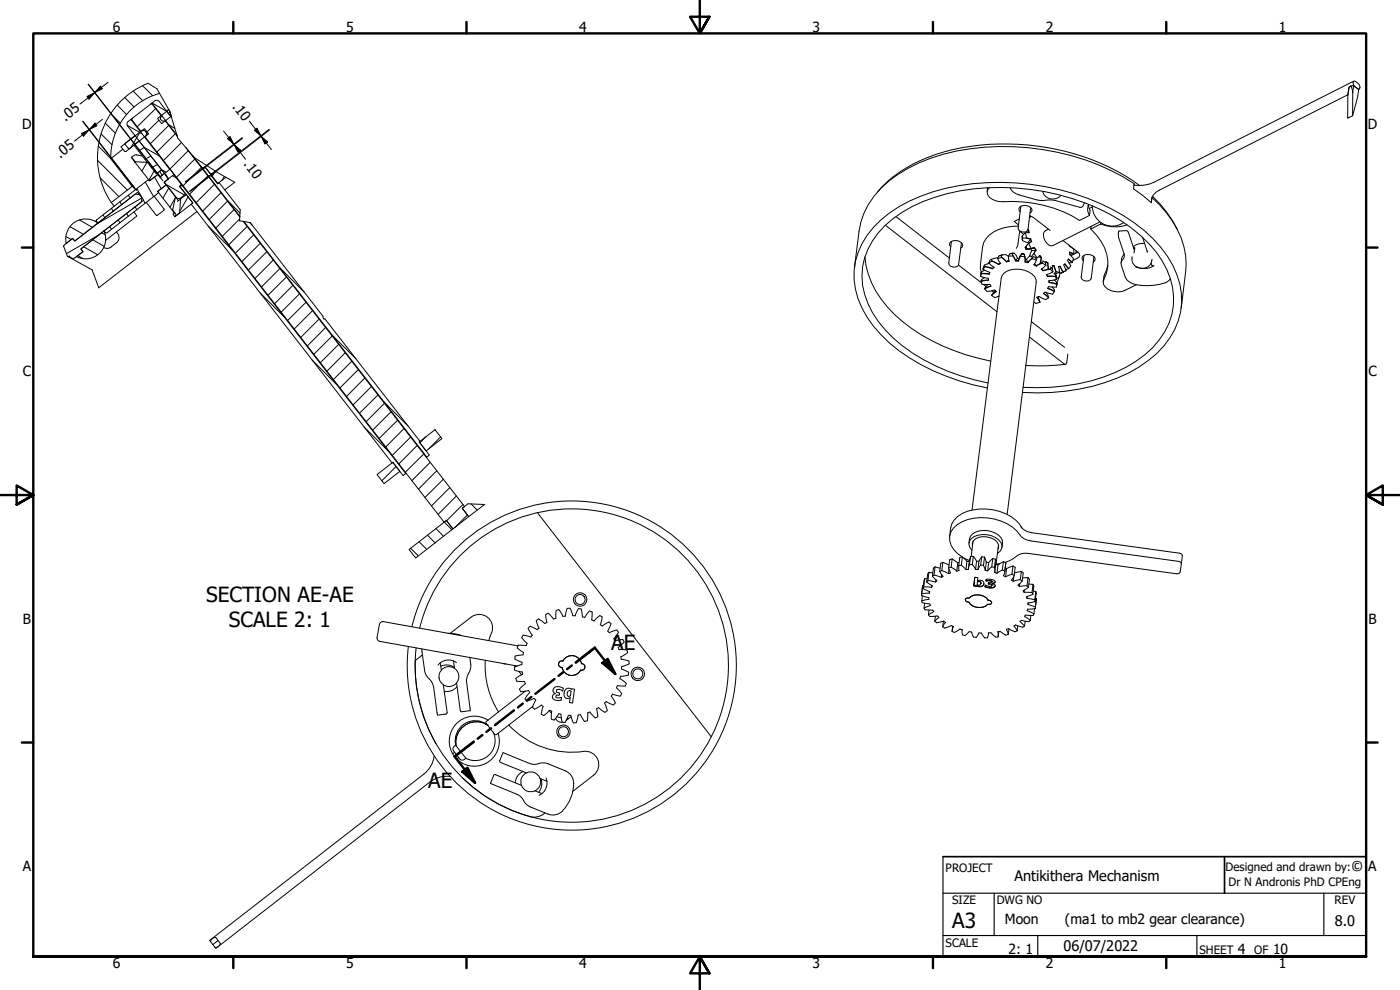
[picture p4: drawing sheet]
<svg xmlns="http://www.w3.org/2000/svg" width="420mm" height="297mm" viewBox="0 0 420 297" stroke-linecap="round" stroke-linejoin="round" font-family="sans-serif">
<defs><g id="words">
<g font-size="6.3">
<text x="61.8" y="180.7">SECTION AE-AE</text>
<text x="68.7" y="188.2">SCALE 2: 1</text>
<text x="183.4" y="194.9">AE</text>
<text x="128.5" y="236.5">AE</text>
<text x="285.8" y="278.5">A3</text>
</g>
<g font-size="4.4">
<text x="405.5" y="261.2">©</text>
<text x="304.5" y="264.3">Antikithera Mechanism</text>
<text x="400.6" y="277.8">8.0</text>
<text x="319.2" y="285.4">06/07/2022</text>
</g>
<g font-size="4.2">
<text x="33.9" y="9.6">6</text>
<text x="103.8" y="9.6">5</text>
<text x="173.9" y="9.6">4</text>
<text x="243.8" y="9.6">3</text>
<text x="313.9" y="9.6">2</text>
<text x="383.8" y="9.6">1</text>
<text x="69.6" y="32" transform="rotate(52 69.6 32)">.10</text>
<text x="6.6" y="38.7">D</text>
<text x="19.7" y="36.5" transform="rotate(-38 19.7 36.5)">.05</text>
<text x="410.5" y="38.7">D</text>
<text x="18" y="47.6" transform="rotate(-38 18 47.6)">.05</text>
<text x="73" y="49.3" transform="rotate(52 73 49.3)">.10</text>
<text x="6.8" y="112.9">C</text>
<text x="410.7" y="112.9">C</text>
<text x="6.9" y="187.2">B</text>
<text x="410.7" y="187.2">B</text>
<text x="6.8" y="261.4">A</text>
<text x="410.6" y="261.4">A</text>
<text x="301.6" y="277.4">Moon</text>
<text x="319.6" y="277.1">(ma1 to mb2 gear clearance)</text>
<text x="302.7" y="286.3">2: 1</text>
<text x="371.5" y="286.2">4</text>
<text x="382.1" y="286.2">10</text>
<text x="33.9" y="290.5">6</text>
<text x="103.8" y="290.5">5</text>
<text x="173.9" y="290.5">4</text>
<text x="243.8" y="290.5">3</text>
<text x="313.9" y="290.5">2</text>
<text x="383.8" y="290.5">1</text>
</g>
<g font-size="3.5">
<text x="283.8" y="261.7">PROJECT</text>
<text x="367.8" y="261.2">Designed and drawn by:</text>
<text x="368.7" y="265.8">Dr N Andronis PhD CPEng</text>
<text x="285.8" y="271.3">SIZE</text>
<text x="299.1" y="271.3">DWG NO</text>
<text x="400.5" y="271.3">REV</text>
<text x="283.8" y="284">SCALE</text>
<text x="360" y="286.2">SHEET</text>
<text x="376.4" y="286.2">OF</text>
</g>
</g></defs>
<!-- layer: Hatch (ANSI) -->
<g fill="none" stroke="#000" stroke-width=".3">
<path d="M31.6 36.9l3.1 3.1M33.2 34.1l2.9 2.9M35.2 31.5l2.8 2.9M37.4 29.3l2.8 2.8M38.2 37.6l4.5 2.6M40 27.3l2.8 2.9M42 39.7l-2.7 4.5M42.8 25.7l3 3M45.6 30.9l4.5 2.6M46.7 32.6l-5.5 5.4M47.7 36.1l-3.6 3.5M48.6 34.5l-.5 .9"/>
<path d="M50.6 37.6l-5.5 5.5M50.7 37.5l1.8 1M51 33.7l-.5 .3M51.4 35h.1M29.3 48.1l8.9 9M29.5 43.8l3.7 3.8M30.1 53.4l5.6 5.6M30.3 40.2l3.4 3.3M38.5 58.6l.5 .9M41.1 56.6l1.6 2.9M42.6 59.4l-13.5 7.8M43.2 44.2l4.6 2.6"/>
<path d="M43.3 44.3l-1.7 1M43.6 54.6l2.5 4.4M44.1 48.7l-1.5 2.6M45.3 46.8l-1.8 1M46.4 53.1l2 3.5M46.4 51l-1.7 3M47.2 49.3l-1.7 1.1M47.9 51.4l.7 1.2M48.4 50.8l1.5 .9M49.4 52.1l1 1.6M49.9 55.4l5.5 3.1M50.6 56.5l-1.7 3"/>
<path d="M51.7 52.7l1.3 .8M52.6 40.2l-5.5 5.4M52.6 59.4l-1.6 2.8M54.5 42.7l-5.4 5.5M56.5 59l-2.6 4.4M56.5 45.2l-5.5 5.5M58.5 47.7l-5.5 5.5M60.4 50.2l-5.5 5.5M62.4 52.8l-5.5 5.5M62.9 51.8l.6 .4M64.3 51.9l-.7 1.1M64.3 55.3l-5.5 5.5"/>
<path d="M66.3 57.9l-5.5 5.4M67.3 52.9l-.6 1.2M19.8 71l1.6 .9M21 68l4 2.3M23.3 76.7l1.6 .9M23.8 66l3.9 2.2M25.1 74l4.2 2.4M27.8 72l3.4 1.9M29.7 70.5l-9.8 5.6M30.5 69.8l1 .6M30.9 64.5l.6 .8M32.9 68l.5 .8"/>
<path d="M33.4 62.5l.6 .9M35.5 66l.5 .9M36 60.5l.5 .9M38 64l.5 .9M40.6 62l.5 .9M43.1 60.1l.5 .9M62.5 67.8l7.3 7.4M68.3 60.4l-5.5 5.5M68.4 60.2l3.6 3.7M70.2 62.9l-5.4 5.5M71.9 65.7l-5.2 5.2M74.2 67.9l-5.5 5.5"/>
<path d="M74.9 66.7l.8 .9M76.1 70.5l-5.4 5.5M78.1 73l-5.5 5.5M80.1 75.6l-5.6 5.4M82 78l-5.5 5.6M78.1 87.9l7.3 7.3M83.9 80.3l7.4 7.4M84 80.6l-5.5 5.5M85.9 83.1l-5.5 5.5M87.9 85.6l-5.5 5.5M89.9 88.2l-5.5 5.5M91.8 90.7l-5.5 5.5"/>
<path d="M93.8 93.2l-5.5 5.5M95.8 95.7l-5.5 5.5M97.7 98.3l-5.5 5.5M93.6 108l7.4 7.3M99.5 100.4l7.4 7.3M99.7 100.8l-5.5 5.5M101.6 103.3l-5.5 5.5M103.6 105.9l-5.5 5.5M105.6 108.4l-5.5 5.5M107.5 110.9l-5.5 5.5M109.5 113.4l-5.5 5.5M111.5 116l-5.5 5.5"/>
<path d="M113.4 118.5l-5.5 5.5M109.2 128l7.4 7.4M115.1 120.5l7.4 7.3M115.4 121l-5.5 5.5M117.3 123.6l-5.5 5.5M118.9 140l-4.3 4.3M119.3 126.1l-5.5 5.5M121.2 128.6l-5.4 5.5M123.2 131.1l-5.5 5.5M125.2 133.7l-5.5 5.5M127.2 136.2l-5.5 5.5M127.8 131l-1.8 1.9"/>
<path d="M129.1 138.7l-5.5 5.5M132.2 131.1l-3.5 3.6M130.9 158.6l2.2 2.3M131.1 141.3l-5.5 5.5M133.1 143.8l-5.5 5.5M133.3 156.7l2.3 2.2M135 146.3l-5.5 5.5M136.9 148.8l-5.4 5.5M138.9 151.4l-4.9 4.8M140.3 154.5l-3.8 3.8M140.6 155h.1M141.4 151.2l1.8 1.9"/>
<path d="M123.2 164.5l2.3 2.3M125.8 162.5l2.3 2.3M128.3 160.6l2.3 2.3"/>
</g>
<!-- layer: Visible (ANSI) -->
<g fill="none" stroke="#000" stroke-width=".3">
<path d="M38.5 36.4l.8-.6 11.6 15-1.5 1.3-11.1-14.3a.99 .99 0 0 1 .2-1.4zM39.7 35.5v.6l2.6 3.3 1-.8 1.3 1.6-1.1 .8 89.8 115.7 .7-.5 1.9 2.5 4.8-3.7-2-2.5 .7-.5-66.4-85.6M42.6 39.2h.1M44.4 25a24 24 0 0 0-11 35.8M45.2 31.3h.5M45.2 31.3l-5.9 4.5M45.6 30.9l-.4 .4M45.7 31.3l2.6 3.4-1 .8 1.2 1.6 1.1-.8 3.6 4.6M47.9 28a20 20 0 0 0-14.7 19.6M48.5 34.6l-.2 .1M49.7 36.2l-.1 .1M50.6 32.9l-2.3 2a.99 .99 0 0 0 .3 1.3 .99 .99 0 0 0 1.3-.1l1.5-1.2"/>
<path d="M50.6 32.8l-.6 .5 1.2 1.6 .2-.1-.2 .1 .3 .3-3.7-4.7a.99 .99 0 0 0-1.4-.2l-.8 .6 7.5 9.6M404.5 28.4l-56.6 28.7a3.9 3.9 0 0 0-2.3 2.8M405.2 25.9l-.5 .5-.2 2.2M405.2 25.9l-.7 2.7M405.3 25.8l-.1 .1M406 27.8l-.1 6.9M406.2 24.4l.3-.1a1.88 1.88 0 0 1 1.6 2.1l-.3 .3a1.82 1.82 0 0 1-1.6-2.3zM406.2 25.7l-.9 .1 .4 .6 .3 1.4M406.2 25.7l1.6 1.2-.3 2.1-1.6 5.7-1.4 .8v-6.9M406.2 25.7l-.2 2.1M406.3 24.3l-60 30.4a10.8 10.8 0 0 1-6 .9M407.9 26.7l-.2 .1"/>
<path d="M36.9 44.8l-3.7 2.8 6.5 8.3-6.3 4.9M37.5 43.2l5.3-4a.94 .94 0 0 1 1 .3 .94 .94 0 0 1 .1 1.1l-4.7 3.8h-.8zM37.5 43.2l-1.2 .9 1 1.2 .6 .1M37.7 42.9l-.2 .2M39.2 44.4l-1.4 1M39.7 55.9l1 1M40.5 48.6l4.1 .1 2.8 3.6-2.5 2zM40.5 40.7l-2.8 2.2M40.6 48.5l-1.1-1.4 1 1.5M42.8 46.8l-2.2-.4-1.1 .7M43.8 40.8h.1M44.5 40.1l-.3 .3"/>
<path d="M46.3 58.9l3 3.9M46.8 52l-6.6-8.5 1.5-1.2 6.8 8.7-1.4 1.1M46.8 52l.3 .1M47.2 51.9l1.3-.9 .9 1.1-1.3 .9zM47.3 57.4l2.6-1.9 2.8 3.6-.9 3.9zM47.4 52.3l-2.5 2-.3-.4-15.5 12M47.4 52.3l.6 .8 1.4-1.1 1.2 1.6-1.4 1.1 .7 .8-2.6 1.9 .3 .4-15.5 12-.4 .1-.5-.6 11.9-9.2-1.8-2.4-11.9 9.2-.5-.6 .2-.4M47.4 52.3l.6 .8M49.2 54.7l.7 .8M49.7 52.4l.3 .4M50.9 50.8l1.3 1.6M52.7 59.1l.9 1.1"/>
<path d="M54.2 59.7l1.7-1.3 2 2.5-3.9 3zM54.2 59.7l-1 .7M54.3 55.5l-.3 .5 1.6 2.1v.3M54.4 55.3l-2.2-2.9-2.9 2.2 3.6 4.6a1 1 0 0 0 1.4 .2l1.2-1M54.4 55.3l-.1 .2M54.4 55.7l-.2 .4M54.5 55.7h.2l67.1 86.4-.8 .6-3.1-4-.2 .2-60.3-77.6 .5-.4-3.7-4.7M54.6 55.3l-.3 .2M54.7 55.5l-.3 .2M55.8 44.3l16.2 20.8M55.8 58.2l-.3 .2M57.8 46.6l2.9 3.7 .3 .1"/>
<path d="M60.7 50.6l.6-.5 .3 .1 1.6 2 .2 .1M60.8 50.7l.7-.4h.2l3.7 4.8 .3-.3 6.4 8.1M61.1 50.5v.3l10.9 14.1M64.6 51.3l-1.3 1.1M64.8 51.5l-1.5 1.1 2 2.5 2.5-1.9M70.4 54.7l-2.9 2.3M296.4 56.3l-.2 1.2M296.9 56.3a1.99 1.99 0 0 0 .8 3.5 9.9 9.9 0 0 0 6.4 .6 38.6 38.6 0 0 1 19.9 5.8l3-1.6 .2-1.5-.6-1.5v.2M303.1 56.3a3.8 3.8 0 0 0 2.8 2.2l6.2 1.6 2.8-.1 1.9 .2 7.3 2 .8-.2 .6-1.2M311.4 57.1v.1M312.9 57.4a3.1 3.1 0 0 0 2.4 2.3 3.1 3.1 0 0 0 3.1-1.1M340.3 55.4l.2 .2"/>
<path d="M342 55.7a70.6 70.6 0 0 0-50.6-11.8 45.9 45.9 0 0 0-26.6 12.1l-1.4 1.6M345.6 59.8v.2M345.9 58.9a35.1 35.1 0 0 1 7.5 10M19.1 73.9l.3-.5 2.4-1.9 .6 .8 18.2-14.1 1.4 .2 .6 .8-.2 1.4-18.1 14.1 .6 .8-2.4 1.8a.99 .99 0 0 1-1.4-.1M19.2 73.7l-.2 .1M20.4 77l.4-.2 .3 .4M21.2 67.7a6 6 0 0 1 8.2-.8l-7 5.4-.6-.8-1.9 1.6-.2-1.7 .3-1.6zM21.5 77.5h-.1M29 66.2l-.4 .2M31.2 69.3l-6.9 5.4 .6 .8-2 1.5a6 6 0 0 0 6.9-.9 6 6 0 0 0 1.4-6.8M31.5 69.7l-.1 .1M31.7 71.9h.3l-.3 .2"/>
<path d="M33.4 74.1l-.9 .4-1.4-.2M33.4 60.8l.9 1M34.9 69.6a2.13 2.13 0 0 1 .1 3.3l-1.6 1.2M40.2 63.6l.9 1.2-9.1 7.1M43.9 60.7l3.1 4 2.2-1.6M49.2 62.8v.2M51.7 63.1l1 1.2M51.8 63l.9 1.2M52.1 63.5l-.1 .8 .4 .7M53.9 63.8l-1.5 1.2 1.6-1.1M59.1 63.5l-29.5 22.8M73.2 66.4l54.9 70.7 .8-.5-3.1-4 .2-.2-28.5-36.7"/>
<path d="M75.1 66.8l21.8 28.1M259.6 77a27.9 27.9 0 0 0 11.3 19.5 60.3 60.3 0 0 0 26.4 11.9M265.7 67.6l33.5 25.9M268.9 65l16 12.4M285.3 74.1l-.3-.5v-.5a2.3 2.3 0 0 1 3.9 .5l-.1 .5-.5 .4M285.5 72.4l-.8 6.5a1.61 1.61 0 0 0 1.4 1.2 1.61 1.61 0 0 0 1.6-.8l.8-6.5M287.7 79.5l6.9 5.4M295.6 80l-.1-.5-.5 1.3M295.6 80l2.3 .5M295.6 80h.1M296.8 78.9l1.5 1.3-.4 .4M296.8 79l-1.3 .5"/>
<path d="M297.6 78.3l2 1.1M297.6 78.3l-.8 .6M297.7 78.3l-.2-.5-.4 .3-.3 .8M297.7 78.3l2 1M297.7 78.3h-.1M299.4 77.6l.9 1.5-.7 .3M299.5 77.3l-2 .5M299.7 79.3l-.1 .1M300.3 79l-.6 .3M300.4 76.6l.4-.1-.4 .1M300.4 76.6l-.5 .1M300.6 77.1l-.2-.5-.6 .2-.4 .8"/>
<path d="M300.6 77.1l1.4 1.4M300.6 77.2l1.4 1.4M300.6 77.2l-1.2 .4M300.6 77.1v.1M300.8 76.5l1-.1 .8 .5M302 78.5v.1M302.6 76.9l.3 1.5-.9 .2M302.7 78l-.7 .5M302.8 78.3l-.8 .2M303.7 76.1l.3-.1-.9 .1M304 76.7l-.3-.6h-.6l-.5 .8M304 76.7l.8 1.5"/>
<path d="M304 76.8l.8 1.5M304 76.8l-1.4 .1M304 76.7v.1M304.4 76l1 1.5M304.4 76l-1.1 .1M304.4 76h-.4M304.8 78.2l.8 .1M304.8 78.2v.1M304.8 78.3h.8M305.6 67.8a12 12 0 0 0-9.6 3.8l-.8 1.2a19 19 0 0 0-.7 8.8M305.9 77.5h-.5l-.6 .7M305.9 65.7l-1.5 .7 1.2 1.1"/>
<path d="M306 69.3l-.5 4.2-.5 1M306.2 63.6l-.4-.5v-.6a2.3 2.3 0 0 1 4 .5l-.2 .5-.5 .4M306.2 76.9l-.6 1.4M306.2 76.9l1.4 .2M306.2 76.8l.4-.6 .7 .1 .3 .6M306.2 76.8l-.5 1.4M306.2 76.8v.1M306.4 61.9l-.8 6.5a1.59 1.59 0 0 0 1.3 1.2 1.59 1.59 0 0 0 1.6-.8l.8-6.5M306.4 69.5l.1 .2zM306.5 69.7l.7 .6M306.6 76.2l.7 .1M306.7 76.1h.5l.3 .6"/>
<path d="M306.7 76.1l-.7 1M306.7 76.1h-.1M306.7 70.9l.2 1.3M306.8 70.8l.2 .6M306.9 72.2l1.6 .6M306.9 71.6v.6M307.6 76.9l.1 1.5M307.6 77.1v1.5l.9 .2M307.6 76.9v.2M307.6 78.5l.9 .3M307.7 69.9l-.9 .9 .2 .6h1M307.7 77.8h.3"/>
<path d="M307.7 69.9l.4 1.5M307.9 74l.3 .6M308 71.4l1.2 .3-.7 1.1M308.1 71.4l1.2 .3M308.1 71.4h-.1M308.1 74.7l-.2 .1M308.3 73.4a1 1 0 0 0-.4 1.4M308.5 68.9l.2 .1 .2 .8-1.2 .1M308.5 69l-.1 .8M308.5 72.8l.2 .3M308.6 73.1l-.7 .9 .3 .6h1.1M308.7 69v.8"/>
<path d="M308.7 73.1l.7 1.4M308.7 73.1h-.1M309 64.8l1.1 .5 5.1 3.9M309 76.7l.1 .2M309 76.7l.5 .2M309.1 76.8l-1.1 1M309.2 64.8l-.1 .5 .1-.5M309.3 71.7l.3 .8-.9 .6M309.3 71.7l.2 .8M309.3 72.6l-.7 .5M309.4 74.7l.3 .5 1.1-.1M309.4 74.5l-.1 .1"/>
<path d="M309.5 77v.1M309.7 75.2l-.7 1.5M309.7 77.6l-1.2 1.2M309.7 77.6l1.3 .4M309.8 77.5l.3-.5 .7 .2 .2 .8M309.8 77.5l-1.3 1.2-.5-.9M309.8 77.5l-.1 .1M309.9 74.5l-.7 .2-1.3 .1M310 76.9l.1 .1M310.2 76.1l-.7 .9 .2 .1M310.3 79.4l.7 .4M310.3 76.1l.9 1.3"/>
<path d="M310.3 76.1h-.1M310.4 74.3l-1.1 .3M310.5 74.3l-1.1 .2M310.5 74.3l.3 .8M310.5 74.3l.4 .7M310.7 77.2h.1M310.8 75.1l-.6 1M310.9 75l-.6 1.1M310.9 75l-.1 .1M311 78l-.7 1.4 .7 .4M311.2 77.4l-.3 .1M311.7 77l.8 .3"/>
<path d="M312 76.7l.5 .6M312.3 78.7l-.3 .4M312.4 78.7l.1 .2M312.4 78.7h-.1M312.5 77.3l-.2 1.4M312.6 77.2l-.2 1.5M312.6 77.2l-.6-.6-.8 .8M312.6 77.2l-.1 .1M312.8 78.9l.4-.5 .5 .4 .2 .8M312.8 78.9l-1.8 .9M312.8 78.9l-1.8 .8-.5-.5M312.8 78.9l1.1 .7"/>
<path d="M312.8 78.9h.1M312.9 78.3l.3 .1M313.8 78.7l.6 .2M313.9 79.6l-1.4 1.2 .6 .4M313.9 78.6l.5 .3M314.4 78.9l.2 1.7M314.5 78.9l.2 1.6M314.5 78.9l-.6-.4-.1 .4M314.5 78.9h-.1M315.8 79.7l.5 .2M316.3 79.9l.6 1.7M316.4 79.8l.6 1.8"/>
<path d="M316.4 79.8l-.6-.2v1.1M316.4 79.8l-.1 .1M317.7 80l.3 1.7M318.1 80l.9 1.6M318.1 80h-.4M318.2 79.9l.9 1.7M318.2 79.9l-.1 .1M318.2 79.9l-.5 .1M319 72.2l4.9 3.9 .2 .5-.3 .5-1.8 1M319.6 79.2l1.1 1.4M320.6 77.8l1.2 1M320.9 73.6l.1 .3 1.2 .8 .1 1.4"/>
<path d="M321 75.7l1.2 .5M321.8 78.8l-1 .1M321.9 78.7l-1.3-1-.2 .5 1 1.6-.6 .8M321.9 78.7l-.1 .1M322.2 76.2h-1.2M322.3 76.1l-1.3-.5v.7l1.2 1.3-.3 1.1M322.3 76.1l-.1 .1M323 75.2l-.1 .8M323.5 75.6l-2.1 1.1M325.1 78.3l-.4-1.1a2.32 2.32 0 0 1 4 .5l-.2 .5-.4 .4M325.3 76.6l-.8 6.5a1.64 1.64 0 0 0 1.4 1.2 1.64 1.64 0 0 0 1.6-.8l.8-6.5M326.7 61.3a3.2 3.2 0 0 0 .3 3.3"/>
<path d="M327.4 68.7a13.2 13.2 0 0 1 4.6 13.4l-.7 1.8a2.16 2.16 0 0 0 1.1 2.8 5.7 5.7 0 0 0 5.3 .4l3.3-1.7M327.8 62.1l-.9 .5M327.8 61.8a6 6 0 0 0 9.4 5M330.1 66.6l-14.1 7.1a2.16 2.16 0 0 1-2.4-1.6 2.1 2.1 0 0 1 1-3.3M330.3 67.2l-2.9 1.5v-.8M330.3 67.2a11.2 11.2 0 0 0 7.9 .3M330.4 66.8l-.1 .4M332.5 79.5l-1.2 3.5-.2 1.5M337.4 76.2a3.4 3.4 0 0 0-.9 2.7M339.8 77a3 3 0 0 0 2.6 3.5 3 3 0 0 0 3.3-2.7M340.1 74v.1M340.3 74.5l.3-.2-.3 1.6"/>
<path d="M340.4 75.1l-2.1-5.8-2.6 .1v1.8l1.7 4.9a2.26 2.26 0 0 1-.8 2.3l-.1 1.3 1.2 3.5a4.2 4.2 0 0 0 3.3 2.2 16.4 16.4 0 0 0 9.4-.9l.8-.9M342.9 71.2l1.4 4.4M343.5 73a4.5 4.5 0 0 0-3.4 1M344.3 75.3l.1 .3M345.5 78.9l.3 .9 .5-.1a5.4 5.4 0 0 1-5.5 .3l.4 .2M256.5 80.1l1.3-10.7a24.2 24.2 0 0 1 11.7-17 56.7 56.7 0 0 1 30.2-8.4 72.3 72.3 0 0 1 40.7 11.1l-.2 1.6 5.3 4.1 .2-1.5a27.5 27.5 0 0 1 10.3 19.8l-1.5 13.3M294.4 82l2.4 .2M294.4 82.1l2.4 .1M294.4 82.1l-.1 .9 2.3 .5 .1 .6-2.3 .3M294.4 84.4l.3 .9h2.4l.3 .6-1.9 .8M294.4 82l-.1 .7M294.4 82v.1"/>
<path d="M294.4 84.3v.1M294.5 81.6l-.1 .4 .1-.4M295 80.8l2.1 .9M295.1 85.3l.9 .7M295.2 83.3l.1 .1M295.4 83.3l-.8 .6-.2 .4M295.5 81.1l-1 .5M295.5 86.7l.7 .7 2.2-.4 .6 .5-1.4 1.2M295.5 86.6v.1M295.6 80l2.3 .6M295.6 80l-.6 .8M296.5 85.4l-1 1.2"/>
<path d="M296.5 85.4h.1M296.7 84l-2.3 .3M296.8 82.2h.1M297 81.7l-.2 .5M297.1 81.7l-.3 .5M297.3 85.8l-1.8 .8M297.6 88.7l1 .6 1.2-.5M297.6 87.2l.6 .5M297.6 88.6v.1M297.9 80.5v.1M298.3 80.2l-.4 .3M298.5 87.2h.1"/>
<path d="M298.5 87.2l-.9 1.4M298.9 87.4l-1.3 1.2M299.7 88.9h.1M309.5 96.5l10 7.7M310.3 90.6l.6 .4 1.2-.3M311.2 89.2l.9 1.4M311.6 89.1l.5 1.5M312.1 90.6v.1M312.8 80.9l-.2-.2 .5 .5M313.2 88l1.5 1.3M314 87.8l.7 1.5M314.1 82.4l.3 .6"/>
<path d="M314.4 83h2.4M314.4 82.8l2.4 .1M314.5 86.4l2 1M314.6 80.6l-.1 .1M314.7 80.5l.1 .2M314.7 80.5l-.1 .1M314.7 89.4l-.9 .5-2-1-.7 .3 1 1.5M314.7 89.3v.1M314.8 84.2v.6M314.8 84.8l2.4 .5M314.9 84.7l2.3 .5M315.2 80.1l.3 .2"/>
<path d="M315.3 80.8l-2.2 .4M315.3 80.8l.6 .8M315.3 80.7l.2-.4 .4 .4v.9M315.3 80.7l-2.2 .4M315.3 80.7v.1M315.8 86.1l.6 .9 .1 .4M315.8 86.1v.1M315.9 81.6l-1.8 .8 .3 .6M316.4 84l.8 .8M316.4 82.1l.5 .4M316.4 87.5l-.5 .8-2.3-.6-.5 .4 1.6 1.3M316.5 87.4l-.1 .1"/>
<path d="M316.8 82.9l.1-.4 .1 1.3M316.8 83l.2 .8M316.8 82.9v.1M316.9 81.6l-.6 .5M317 81.6l1 .1M317 81.6h-.1M317 83.8l-2.2 .4M317.2 85.3l-.2 .8-2.3-.1-.3 .6 2 .9M317.2 85.2v.1M317.2 84.9v.3M317.2 84.9v.7M317.8 81.8l.5 .2"/>
<path d="M318 82.8l-.9 1.9M318 81.7l-1.5 .5M318.1 81.9l-.2 1.1-.8 .6M319.1 81.6h-.1M319.8 81.3l-1.5 .7 .7-.4M320.7 80.6l-.9 .2M320.8 80.6l-1.2-1.4-.4 .3 .8 1.7-.9 .4M320.8 80.6h-.1M296.3 116.4a63.1 63.1 0 0 1-29.4-13.5 29.2 29.2 0 0 1-10.6-18.9 23 23 0 0 1 10.6-20 54.3 54.3 0 0 1 29.3-9.2 72.6 72.6 0 0 1 44.3 12.1 33.7 33.7 0 0 1 13.6 18.3 21.4 21.4 0 0 1-7 20.9 48.6 48.6 0 0 1-27.3 11.3l-4.2 .4h-8.7M296.5 114.9a59.7 59.7 0 0 1-28.4-13.5 26.3 26.3 0 0 1-9.4-18.6 23 23 0 0 1 12-19.1 57 57 0 0 1 34.2-7.3 67.2 67.2 0 0 1 34.6 12 30.3 30.3 0 0 1 12.4 17.9 19.8 19.8 0 0 1-6 18 44.9 44.9 0 0 1-26.2 11.5l-4.1 .4h-8.6M308.9 101.1l10.6 8.2h.3l.3-.4 .4-2.7M319.8 109.3a64.3 64.3 0 0 1-12 .4"/>
<path d="M125.8 132.6l4.8-3.7 2 2.7-4.7 3.7zM128.1 137.1l-.1 .1M113.2 142.4l4.7-3.7 2.1 2.7-4.7 3.7zM121.9 142l-.1 .1M140.5 151.2l-1.8 1.3 2 2.5 4.7-3.6M161.3 153.8l52.1 67.3M291.7 153l8.8-69.5a3.4 3.4 0 0 1 3-2.6 7.2 7.2 0 0 1 7 2.1l.4 .9 .1 .9-8.7 69.5M306.4 158a4.6 4.6 0 0 0 3.3 1.8l44.2 6.2 .5 .1 .4 .6-.3 2.5-.3 2.5-.6 .5h-.5l-44.4-6.1a5 5 0 0 0-4.6 1.5l-2.5 1.1M306.7 158.4a12.4 12.4 0 0 0-10.7-5.7 11.4 11.4 0 0 0-9.6 3.3l-.7 1.1-.7 3.9M122.8 164.9l11.2-8.7 1.9 2.5-11.1 8.7zM276.6 178.1v.6l2.2 .7v.4l-2.2 .5M276.8 178.8l-.2 1.5"/>
<path d="M276.9 175.7l-.3 2.4M276.9 175.7l-.3 2.6M277 176.6l2 .9-.1 .5M277.1 175.6l-.2 .1M277.2 176.1l2.4 .1M277.2 176.1l-.2 .5M277.5 173.6h.7M277.5 173.6l-.3 2.5M277.5 173.6l-.5 3M278.1 174.7l1.7 1.1-.2 .4M278.5 174.2l2.3 .4M278.5 174.2l-.4 .5"/>
<path d="M278.8 171.7l1.2 .2M278.8 171.7l-.3 2.5M278.8 171.7l-.4 .5-.3 2.5M278.9 178l-2.3 .1M279 177.5l-.1 .5M279.7 175.7l-.1 .5M279.8 172.9l1.4 1.3-.4 .4M280.3 172.5l2.2 .7M280.3 172.5l-.5 .4M280.6 170.1l1.6 .4M280.6 170.1l-.3 2.4M280.6 170.1l-.5 .4-.3 2.4"/>
<path d="M280.9 174l-.1 .6M282 171.5l1 1.4-.5 .3M282.6 172.5l-.1 .7M282.7 171.2l1.9 .9M282.7 171.2l-.7 .3M283 168.7l1.8 .9M283 168.7l-.3 2.5M283 168.7l-.7 .3-.3 2.5M284.7 170.4l.5 1.5-.6 .2M284.8 170.9l-.2 1.2M285.5 170.2l1.6 1.2M285.5 170.2l-.8 .2"/>
<path d="M285.8 167.7l1.6 1.2M285.8 167.7l-.3 2.5M285.8 167.7l-.8 .2-.3 2.5M287.4 168.9l-.3 2.5M287.7 169.7l.1 1.5-.7 .2M287.8 168.8l-.4 .1M288.5 169.6l1.4 1.3M288.5 169.6l-.8 .1M288.8 167.1a6.9 6.9 0 0 1-3.8-6.2 7.8 7.8 0 0 1 7.3-5.4 14.6 14.6 0 0 1 14.3 5.6l.7 .6 2 .6 44.4 6.1 .4 .2 .4 .6M288.8 167.1l1.4 1.3M288.8 167.1l-.3 2.5M288.8 167.1l-.8 .1-.3 2.5"/>
<path d="M289 167.2l1.9 1M289.9 179.6l1-.2a3.8 3.8 0 0 1 5.6 .7l1 .4 .1 .3-.2 .4-1 .1a3.8 3.8 0 0 1-5.6-.6l-1-.4-.1-.4zM290.2 168.4l-.3 2.5M290.8 163a3.7 3.7 0 0 1 4.2-3.8 5.8 5.8 0 0 1 5.8 2.9l-.1 2.1M290.9 168.4h-.7M291 169.4l-.4 1.4-.7 .1M291 169.4h.8M291.3 166.9l-.4 1.2-.3 2.5M291.3 166.9l-.3 2.5M291.3 166.9h.8M291.7 165.1a2.37 2.37 0 0 1 .6-4.1 6.7 6.7 0 0 1 8.1 1.8 2.33 2.33 0 0 1-1.1 3.3M291.8 169.4l1 1.4"/>
<path d="M291.8 163.8a2.16 2.16 0 0 1 1.9-2.6 5.2 5.2 0 0 1 5.9 2l.1 .8-.2 .7M292 162.4l-.5 4.5M292.1 166.9l1 1.5M292.1 166.9l-.3 2.5M292.3 175.7l.9 .2-.9-.1M292.5 173.2l-.2 2.6 .2-2.6 1 .1-.1 .9a1.21 1.21 0 0 1 1.9 1M292.8 170.8l.7 .1M293.1 168.4h.7M293.1 168.4l-.3 2.4M293.2 175.8v.1M293.3 174.6h.8l.2 .5M293.8 168.4l-.3 2.5"/>
<path d="M294.3 169.5l-.8 1.4M294.3 169.5l.8 .1M294.3 174.9l-.2-.5h-.7l-.2 1.1 .7 .1 .4-.5M294.3 174.9h.1M294.3 174.9v.2M294.6 167.1l-.8 1.3M294.6 167.1l-.3 2.4M294.6 167.1l.9 .1M295.1 169.6l.6 1.5M295.3 175.2a1.33 1.33 0 0 1-2.1 .6M295.3 175.2a1.46 1.46 0 0 1-2.1 .5M295.5 167.2l.5 1.4"/>
<path d="M295.5 167.2l-.4 2.4M295.7 175.6v.5v-.5l1.1 .3h.6l.2-.2M295.7 171.1l.7 .2M296 174.2v.2M296 173.8h1.3a1.24 1.24 0 0 1 1.4 .8M296 173.8v.6zM296 168.6l.7 .2M296 168.6l-.3 2.5M296 174.4l1.1-.1 .5 .3M296 174.2l1.1-.1 .6 .3M296.6 175.2l.8 .2 .2 .3M296.6 175.1l.8 .1 .3 .3"/>
<path d="M296.7 168.8l-.3 2.5M297.6 170.1l-1.2 1.2M297.6 174.6l-.2 .2h-.7l-.1 .4 .1-.4M297.6 170.1l.8 .2M297.7 174.4h.1M297.7 175.5h.1M297.7 174.4l-.1 .2M297.7 175.5l-.1 .2M297.9 167.6l-1.2 1.2M297.9 167.6l-.3 2.5M297.9 167.6l.8 .2M298.4 170.3l.1 1.5"/>
<path d="M298.5 171.8l.7 .2M298.7 174.6l-.8 .3 .8 .9M298.7 174.6l-.3 .3-.5 .2M298.7 175.8a2.2 2.2 0 0 1-3 .3M298.7 175.8a2.4 2.4 0 0 1-3 .2M298.7 167.8l.2 .8-.4 3.1M298.7 167.8l-.3 2.5M298.8 169.3l.7 .2M299.5 169.5l-.3 2.5M299.7 163.4l-.8 5.9M300.1 169.1l-1.2 .2M300.8 171l.8 .3-.4 1.4 .6 .3"/>
<path d="M300.8 171l-1.6 1M301.1 168.6l-1.6 .9M301.1 168.6l-.3 2.4M301.1 168.6l.8 .3M301.7 170.4l.4 .2M301.9 168.9l-.1 .1M301.9 168.9l-.4 2.6M302.1 170.6l-.3 2.4M303.7 172.3l-1.9 .7M303.7 172.3l.7 .4M304 169.8l-1.9 .8M304 169.8l.7 .4-.3 2.5"/>
<path d="M304 169.8l-.3 2.5M304.2 173l-.1 1.4M304.4 172.7l-.9 1.3 .6 .4M306 175.1l-.1 .9M306.2 173.9l-2.1 .5M306.2 173.9l.5 .5M306.5 171.4l-2 .5M306.5 171.4l.6 .5-.4 2.5M306.5 171.4l-.3 2.5M306.7 174.4l-1.2 1.1 .4 .5M307.3 177.7l2.4 .1M307.4 177.1l-.1 .6"/>
<path d="M308.2 179.5l2.4 .4M308.2 175.8l-2.3 .2M308.2 175.8l.5 .5M308.3 179l-.1 .5M308.5 173.3l-1.6 .1M308.5 173.3l.4 .5-.2 2.5M308.5 173.3l-.3 2.5M308.7 176.3l-1.7 .9 .3 .5M308.8 175.2l1.2 .1M309.7 177.8l.3 .5M310 178.3l-1.9 .8 .1 .4M310 175.3l.3 .6-.3 2.4"/>
<path d="M310 175.3l-.3 2.5M310.1 177.3l.8 .2M310.6 179.9v.6M310.8 179.5l.3 .1M310.9 177.5l.1 .5-.4 2.5M310.9 177.5l-.3 2.4M311.1 179.6l-.4 2.9M311.1 179.6l-.1 .5M113.2 191.3l.7-4a.99 .99 0 0 1 1.1-.8l40.4 7.3M113.2 191.3a.99 .99 0 0 0 .8 1.1l41.3 7.4M123.6 188a49.4 49.4 0 0 1 80.6-25.4 49.4 49.4 0 0 1-14.9 83.2 49.4 49.4 0 0 1-66.7-51.9M124.6 198.2a47.2 47.2 0 0 0 6.2 24.9"/>
<path d="M125.9 188.5a47 47 0 0 1 76.8-24.1 47 47 0 0 1-14.2 79.2 47 47 0 0 1-63.6-49.2M126.6 194.7l.8 6.5a5.4 5.4 0 0 0 2 3.2l.7 1.7 1.2 8.5 2.5-.4 .4-.2-1.1-8.5M126.8 196.5l-2.2 1.7M132.1 198.9l.4 2.2M132.3 199.9l1.8-.4 1.2 .2 1.1 .5M134.5 190l3 .4M136.1 198.3l.3 2.2M137 198.8a4 4 0 0 0-5.6 .8M137.5 190.4l.9 .3M141 197.3l.3 1.9M141.3 199.2a5.6 5.6 0 0 1-1.1 3.7l-.2 1.9 1.2 8.4-2.6 .4-.4-.2-1.2-8.5M145.6 198.1a26 26 0 0 0 4 15.5"/>
<path d="M147.5 189.8l-.8 2.4M147.5 189.9a4 4 0 0 0-1.3-4.7 4 4 0 0 0-4.8 0l-6.3 4.8M151 199.1l.8 .1M154.4 199.7l.2 .4M154.6 196.8l-.1 .9 2.1 1v.7M156.6 199.4l-2.2 .8v.8M157.2 195.8l-.2 .7-2.4 .4M158.2 193l-.3 .7-1.9-.1a.76 .76 0 0 0-.8 .8l1.9 1.4M158.5 188.6l1.2 2-.4 .5-1.8-.5a.78 .78 0 0 0-.9 .7l1.6 1.7M159.1 187.9l2.1 1 .6-.5M159.1 187.9l-.6 .6M160.9 186.2l.9 2.2"/>
<path d="M160.9 186.2a.88 .88 0 0 1 1.5 0l1.1 .9M164.2 186.7l-.7 .4M166.8 185.5l-.7 .3-1.2-1.5a.78 .78 0 0 0-1.1 .1l.3 2.3M168.9 198.3a.99 .99 0 0 0-1.3 .8 .99 .99 0 0 0 1 1.2M169.7 184.9l-.7 .1-1-1.7a.8 .8 0 0 0-1.1-.2l-.1 2.4M171.1 182.5a.92 .92 0 0 0-1.2 1l-.2 1.4M171.1 182.5l.8 2.2 .7 .1M174.4 182.8l.4 2.3 .7 .1 1.1-1.5a.82 .82 0 0 1 1.1-.1M174.5 182.7a.93 .93 0 0 0-1.4 .8l-.5 1.3M177.7 183.6l-.1 2.4 .7 .3 1.7-1.6M180 184.7l.7 .4M180.7 185.1l-.5 2.3 .5 .5"/>
<path d="M182.4 189.3l.5 .6M182.7 186.6l-2 1.3M182.8 186.6a.9 .9 0 0 1 .2 1.5l-.6 1.3M185.1 189l-2.3 .8M185.1 189a.91 .91 0 0 1 0 1.5l-.9 1.1 .4 .7 2.3-.4M186.3 197.1l.1 .7 1.9 .4a.74 .74 0 0 1 .5 1l-2.3 .8M186.6 200l-.1 .7 1.8 .8a.74 .74 0 0 1 .2 1.1l-2.3 .3M186.9 191.9a.92 .92 0 0 1-.3 1.5l-1.1 .8 .3 .7 2.3 .1M188.2 195l.2 .8M188.3 195.9l-2 1.2M276.6 180.3l.1 .5 2.4 .4 .1 .5-1.9 .7M277.3 182.4l.3 .6 2.4 .1 .2 .4-1.6 1"/>
<path d="M277.5 181l-.2 1.4M278.6 184.5l.5 .5 2.2-.2 .5 .4-1.3 1.2M278.8 183l-.2 1.5M280.5 186.4l.6 .4 2.1-.4 .6 .3-.9 1.4M280.7 184.9l-.2 1.5M282.9 188.1l.7 .4 1.9-.8 .6 .3-.4 1.5 .8 .3 1.6-1 .7 .2M283.1 186.4l-.2 1.7M285.9 187.9l-.1 1.4M288.8 189v1.5l.8 .2 1.3-1.2 .7 .1 .5 1.5 .9 .1 .8-1.3h.7l1 1.5h.8l.4-1.5h.7l1.4 1.3 .8-.1M288.8 189h.1M296.5 180.1h.1M296.7 189.9v.2"/>
<path d="M299.8 189.5l-.2 1.6M302.6 190.4l-.8 .2-1.7-1.2-.6 .2 .1 1.5M302.8 188.7l-.2 1.7M305.3 189.3l-.7 .3-2-1-.6 .2 .6 1.6M305.4 187.8l-.1 1.5M307.5 187.8l-.5 .4-2.2-.7-.5 .3 1 1.5M307.7 186.4l-.2 1.4M308.5 181.4l2.2 .7v.5l-2.3 .2-.1 .4 2 1M308.6 180.9l-.1 .5M309.2 186.1l-.4 .4-2.3-.4-.4 .4 1.4 1.3M309.4 184.7l-.2 1.4M310.3 184.2l-.3 .5-2.3-.1-.2 .3 1.7 1.2"/>
<path d="M310.5 182.7l-.2 1.5M310.6 180.5l-2.1 .4v.5M137.2 206l-1.5 1.1-1.2 .4-1.2-.1M146.3 217.5a6 6 0 0 0-6.9-.3 6 6 0 0 0-2.6 6.4M146.3 217.6h.1M146.3 217.6a6.1 6.1 0 0 0-6.7 0 6.1 6.1 0 0 0-2.7 6.1M146.3 217.6a6.2 6.2 0 0 0-6.7 0 6.2 6.2 0 0 0-2.7 6.2M146.4 216.1a7.5 7.5 0 0 0-11.3 4.3 7.5 7.5 0 0 0 7.4 9.5 7.5 7.5 0 0 0 7-9.9M148.1 219.8a6 6 0 0 1-1.4 6.8 6 6 0 0 1-6.9 .9M149.6 213.6l-3.8 3 .1 .4 2.6 3.3M152.7 217.5a26.2 26.2 0 0 0 23.1 7.9 4 4 0 0 1 3.7 2.8 4 4 0 0 1-1.3 4.4l-6.3 4.8M154.5 201.1l2.3 .5 .1 .7"/>
<path d="M154.8 203.5l.2 .9 2.4 .1 .3 .6-1.5 1.3a.78 .78 0 0 0 .1 1.1l2.3-.3 .4 .6-1.5 1.9 .6 .6 2.2-.8 .5 .6-1 2.1M155.7 201.5l.8 1M156.8 202.3l-2 1.2M157.6 207.4l-8 6.2M159.9 211.9l-10.9 8.5-.5-.1M162.5 211.5l.5 .5-.6 2.3 .8 .4 1.7-1.6 .7 .3-.1 2.4M162.5 211.6l-2.1 1.2-.6-.6M164.8 213.2l.7 .9M166.5 206.2a2.75 2.75 0 0 1 2.5 .3l-.2 .8a1.13 1.13 0 0 0-1.8 0l.2 .5 .7 .1v.7h-.8l-.3 .6a1.55 1.55 0 0 0 1.7 0l-.1 .9a1.79 1.79 0 0 1-2.6-1.2l.3-.5 .5-.3a1.03 1.03 0 0 1-.7-.9 1.03 1.03 0 0 1 .6-1zM166.7 215.6l.9 .9 1.3 .2M167.1 215l1.4 .4M168.4 214.3l.3 2.4 .9 .1"/>
<path d="M168.4 214.3l-.7-.2-1.1 1.6a.82 .82 0 0 1-1.1 .1M168.7 200.3a.99 .99 0 0 1-1-1.2 .99 .99 0 0 1 1.2-.8 2.99 2.99 0 0 1 3.1-1.6 2.99 2.99 0 0 1 2.5 2.4 .99 .99 0 0 1 1 1.2 .99 .99 0 0 1-1.2 .8M168.7 200.3a2.98 2.98 0 0 0 2.5 2.3 2.98 2.98 0 0 0 3-1.5M169.8 206.8a1.34 1.34 0 0 1 1.7 0h.9l-.6 4.1-.9-.1 .2-1.5a1.19 1.19 0 0 1-1.5 0 1.19 1.19 0 0 1-.3-1.4zM170.2 215.6h.4M170.5 207.4l.9-.1-.2 1.5-.6 .1-.3-.2zM171.4 215l-1.5 1.2M173.5 214.5l-.4 1.9a.77 .77 0 0 1-1 .5l-.8-2.2-.7-.1-1 2.2M173.5 214.5l.7-.1 1.2 2.1 .9-.2M177.1 213.6l-.7 .3-.1 2.4M179 212.7l.4 1.8a.77 .77 0 0 1-.8 .9l-1.6-1.8M179.6 212.3l1.9 1.4"/>
<path d="M179.7 212.3l-.7 .4M181.9 210.5l1.7 .8a.83 .83 0 0 0 1.1-.4M182 210.5l-.6 .5 .9 2.2-.7 .5M183.4 208.8l1.3 2.1M183.8 208.3l2.3 .6M183.9 208.2l-.5 .6M185 206.3l1.6 1.8M185.3 205.7l2.4 .1M185.3 205.7l-.3 .7M186 203.6l1.6 1.1a.77 .77 0 0 1 .1 1.1M186.2 202.9l-.2 .7M186.6 208.1l-.4 .7"/>
<path d="M127.3 232.2l-64.4 50 .3 .3M129.1 234.6l-63.2 49.1M130.3 226.9a8 8 0 0 1-3 5.3M135.1 233a8 8 0 0 0-5.9 1.6M136.4 225.7l-.5 .5M136.9 223.7a1 1 0 0 0-.8 1.6l1.9 2.4a1.16 1.16 0 0 0 1.8-.2M136.9 223.8l2.9 3.7M137.7 227.3l-.6 .4M138.8 233.4l.1 .1M138.9 233.5a45.2 45.2 0 0 0 21.3 11.7l2-.4 1.1-.7M156.4 235.6l-7.9-3.2-.3 .2-1 2.5 8.3 3.4 1.1 .9 .5 .8M156.9 231.5l-1 .7-.8 .9-.5 1.8"/>
<path d="M158.9 229.1a5.2 5.2 0 0 0 3.7-.2l1.5 .1 5.6 2.3a4.4 4.4 0 0 1 2.3 5.5 12 12 0 0 1-3.2 6.5M158.9 229.1l-7.9-3.3-1 2.4 .2 .5 7.7 3.2M160.6 237.3l2 .8M162.1 233.6l2.1 .8M162.3 233.7l.3 1.8-.3 1.2-.7 1M163.9 233.4a4 4 0 0 1-2.1 5.2M157.1 240.2l.6 .8 1.1 .9 5.6 2.3a4 4 0 0 0 4.4-.9M163.6 243.9l-.3 .2M63.5 281.8l.7-.5h.6l.6 .9-1.5 1.2-.7-.9zM63.9 283.4l.7 .9M65.2 284.2l-.4 .4-.2-.3M65.4 282.2l.7 .9a1.58 1.58 0 0 1-1.5 1.2"/>
<circle cx="174.1" cy="179.9" r="1.5"/>
<circle cx="174.1" cy="179.9" r="2.01"/>
<circle cx="134.7" cy="203" r="2.98"/>
<circle cx="169.1" cy="219.5" r="1.5"/>
<circle cx="169.1" cy="219.5" r="2.01"/>
<circle cx="191.4" cy="202.2" r="1.5"/>
<circle cx="191.4" cy="202.2" r="2.01"/>
<circle cx="159.3" cy="234.6" r="2.98"/>
</g>
<!-- layer: Break Line (ANSI) -->
<path d="M44.4 25l2.7 1.7 3.9 6.8M50.6 32.9l.4 .6M51 33.5l.4 1.4M51 33.5l2.3 7.9 5.1 5.9 6.9 4.5 5.1 2.9M19 73.8l1.2 3.1 7.4 4.1 2 5.3M72.1 62.9l-.2 3.3 3.2 .6M96.9 94.9l.2 .8h.4M140.5 151.2l4.9 .2" fill="none" stroke="#000" stroke-width=".3"/>
<!-- layer: Section Line (ANSI) -->
<path d="M171.6 199.7l-1.4 1.1M172.8 198.8l5.7-4.5 6.2 7.9M180.8 198.9l1.6-1.2 2.3 4.5zM147.4 218.5l-1.4 1.1M154.3 213.1l-5.8 4.5M156.9 211.1l-1.5 1.1M159.5 209.1l-1.4 1.1M166.4 203.7l-5.7 4.5M169 201.7l-1.4 1.1M138.7 231.5l1.6-1.2 2.3 4.6zM142.2 222.6l-5.8 4.4 6.2 7.9M144.8 220.5l-1.5 1.1" fill="none" stroke="#000" stroke-width=".72"/>
<g fill="#000">
<path d="M180.8 198.9l1.6-1.2 2.3 4.5z" fill-rule="evenodd"/>
<path d="M138.7 231.5l1.6-1.2 2.3 4.6z" fill-rule="evenodd"/>
</g>
<!-- layer: Border (ANSI) -->
<g fill="none" stroke="#000" stroke-width=".72">
<path d="M70 6.6v3.4M140 6.6v3.4M210 0v10l-2.9-5h5.8l-2.9 5 2.9-5M280 6.6v3.4M350 6.6v3.4M6.6 74.3h3.4M410 74.3h3.4M0 148.5h10l-5-2.8v5.7l5-2.9-5 2.9M420 148.5h-10l5-2.8v5.7l-5-2.9 5 2.9M6.6 222.8h3.4M410 222.8h3.4M10 287v-277h400v277h-400h400"/>
<path d="M70 287v3.5M140 287v3.5M212.9 292l-2.9-5 2.9 5h-5.8l2.9-5v10M280 287v3.5M350 287v3.5"/>
</g>
<!-- layer: Title (ANSI) -->
<path d="M283 257h127v30h-127M367.5 257v11" fill="none" stroke="#000" stroke-width=".51"/>
<path d="M283 257v30M283 268h127M298.4 268v12.7M397.3 268v12.7M283 280.7h127M311.4 280.7v6.3M359.2 280.7v6.3" fill="none" stroke="#000" stroke-width=".34"/>
<!-- layer: Dimension (ANSI) -->
<g fill="none" stroke="#000" stroke-width=".3">
<path d="M24.8 36.4l15.5 20M24.9 36.4l16.1 20.7M26.1 28.9l2.3-1.1-1.7 1.9zM26.8 38.9l-4.4 3.4M28.4 27.8l-4.4 3.4M28.5 36.9l.6 .8-2.3 1.1zM30.1 25.9l.6 .7-2.3 1.2zM30.8 35.8l-4 3M32.4 24.7l-4 3.1M67.1 39.3l3 4M74.8 36.4l3.5 4.4M76.3 39.1l.8-.6 1.2 2.3z"/>
<path d="M80.8 38.8l-24 18.6M80.9 39l-23.7 18.4M24.5 40.1l2.3-1.2-1.7 1.9zM48.3 53.4l-21.8-28.1 22.4 28.9M68.2 41.6l.8-.6 1.1 2.3zM70.3 43.4l1.9 1.7-.8 .6zM70.3 43.4l3.4 4.4M72.7 41.3l-17.1 13.3M72.8 41.5l-17.1 13.2M78.4 40.9l1.9 1.7-.8 .6zM78.4 40.9l3 4"/>
</g>
<g fill="#000">
<path d="M26.1 28.9l2.3-1.1-1.7 1.9z" fill-rule="evenodd"/>
<path d="M28.5 36.9l.6 .8-2.3 1.1z" fill-rule="evenodd"/>
<path d="M30.1 25.9l.6 .7-2.3 1.2z" fill-rule="evenodd"/>
<path d="M76.3 39.1l.8-.6 1.2 2.3z" fill-rule="evenodd"/>
<path d="M24.5 40.1l2.3-1.2-1.7 1.9z" fill-rule="evenodd"/>
<path d="M68.2 41.6l.8-.6 1.1 2.3z" fill-rule="evenodd"/>
<path d="M70.3 43.4l1.9 1.7-.8 .6z" fill-rule="evenodd"/>
<path d="M78.4 40.9l1.9 1.7-.8 .6z" fill-rule="evenodd"/>
</g>
<use href="#words"/>
</svg>
